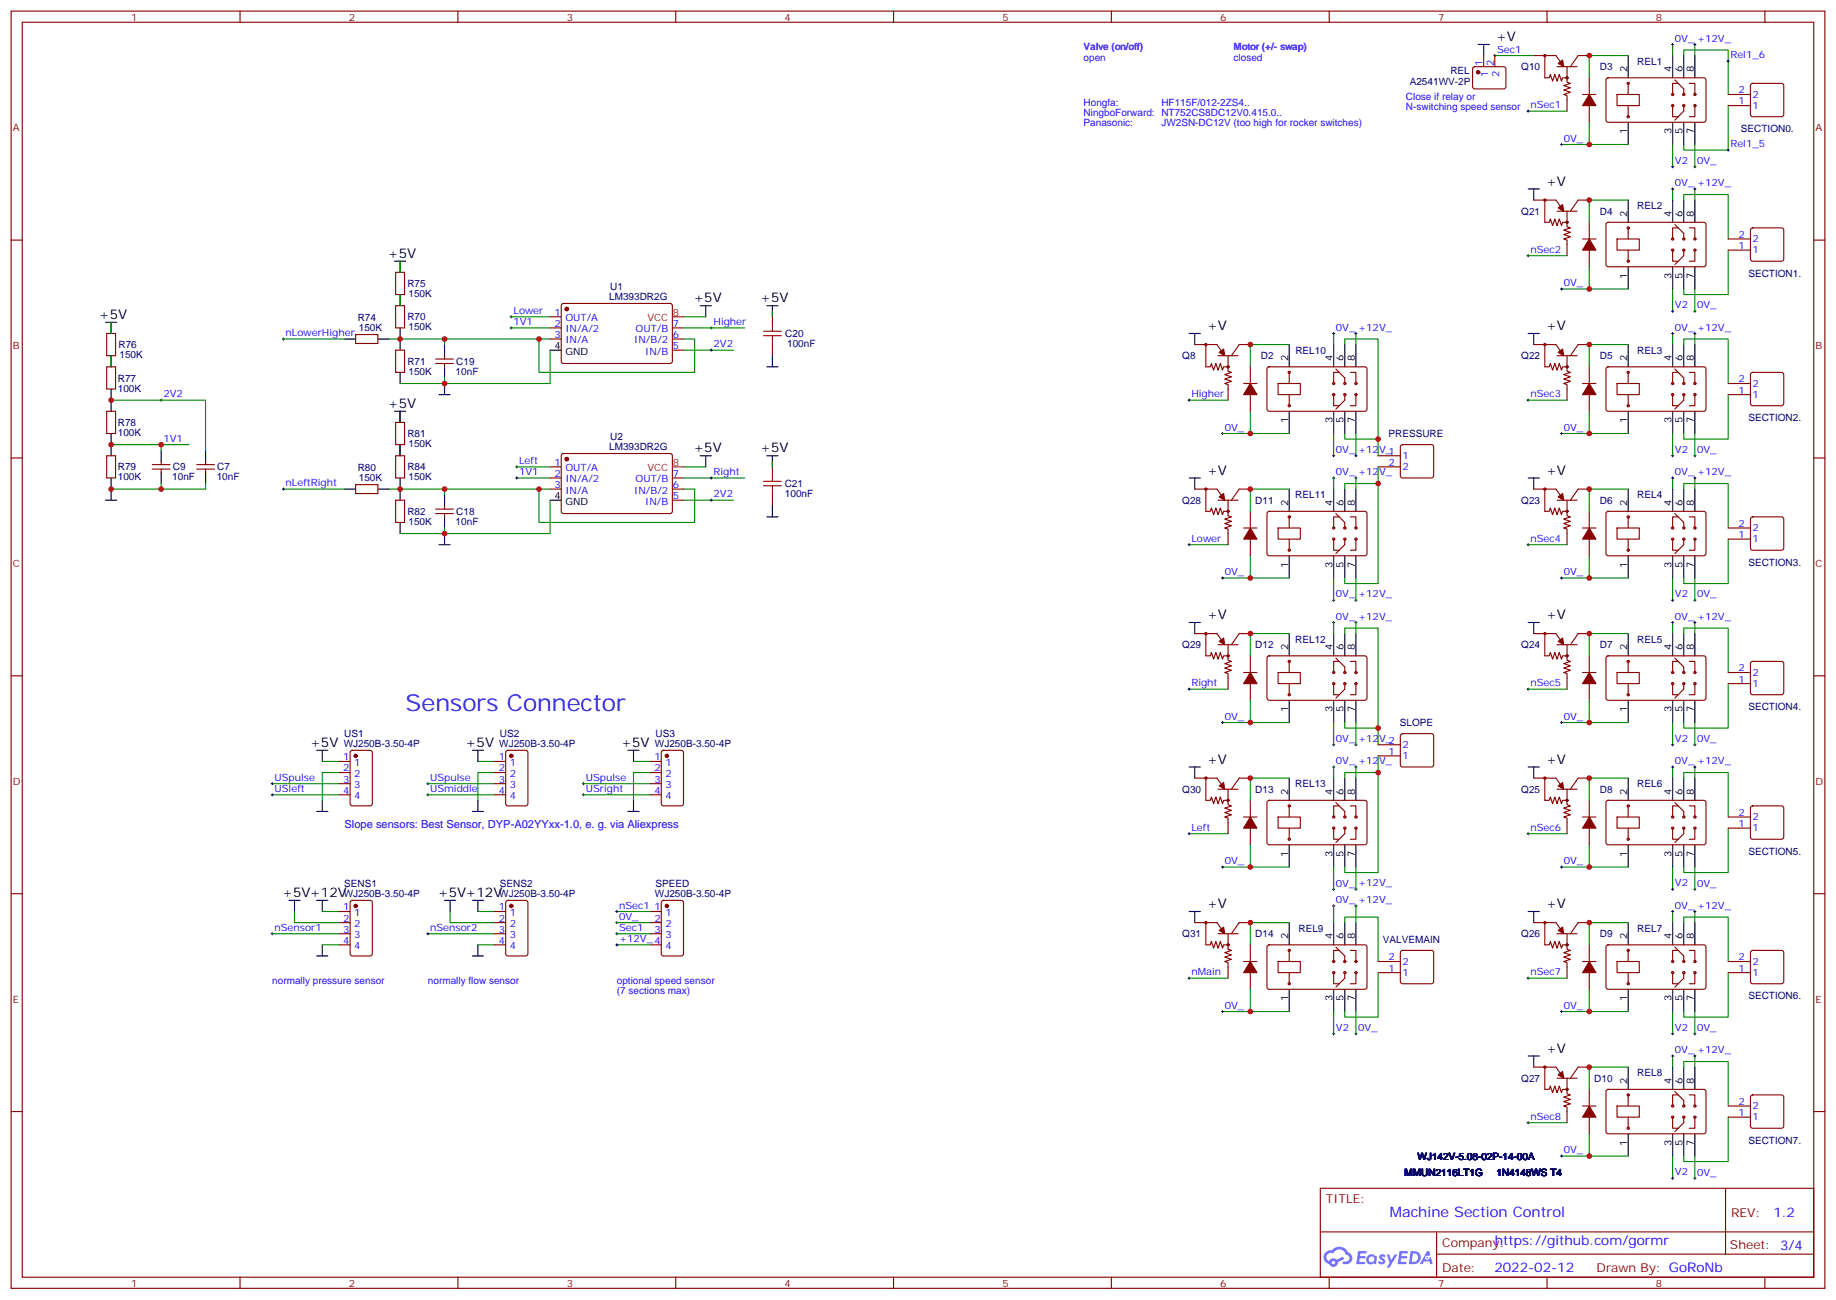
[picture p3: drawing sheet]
<svg xmlns="http://www.w3.org/2000/svg" width="583mm" height="413mm" viewBox="0 0 583 413" stroke-linecap="round" stroke-linejoin="round" font-family="sans-serif">
<defs><g id="words">
<text font-size="7.4" fill="#00f" x="128.8" y="225.8">Sensors Connector</text>
<text font-size="4.6" fill="#00f" x="441.2" y="386.1">Machine Section Control</text>
<g font-size="4.2">
<text x="474.9" y="13.1">+V</text>
<text x="490.7" y="58.9">+V</text>
<text x="123.1" y="81.8">+5V</text>
<text x="220.1" y="96">+5V</text>
<text x="241.3" y="96">+5V</text>
<text x="31.4" y="101.2">+5V</text>
<text x="383.1" y="104.8">+V</text>
<text x="490.7" y="104.8">+V</text>
<text x="123.1" y="129.5">+5V</text>
<text x="220.1" y="143.6">+5V</text>
<text x="241.3" y="143.6">+5V</text>
<text x="383.1" y="150.6">+V</text>
<text x="490.7" y="150.6">+V</text>
<text x="383.1" y="196.5">+V</text>
<text x="490.7" y="196.5">+V</text>
<text x="98.4" y="237">+5V</text>
<text x="147.8" y="237">+5V</text>
<text x="197.2" y="237">+5V</text>
<text x="383.1" y="242.4">+V</text>
<text x="490.7" y="242.4">+V</text>
<text x="89.6" y="284.6">+5V+12V</text>
<text x="139" y="284.6">+5V+12V</text>
<text x="383.1" y="288.2">+V</text>
<text x="490.7" y="288.2">+V</text>
<text x="490.7" y="334.1">+V</text>
</g>
<g font-size="4.2" fill="#00f">
<text x="562.9" y="386.4">1.2</text>
<text x="474.5" y="395.1">https://github.com/gormr</text>
<text x="474.4" y="403.7">2022-02-12</text>
</g>
<g font-size="3.9" fill="#800">
<text x="420.9" y="381.7">TITLE:</text>
<text x="549.5" y="386.4">REV:</text>
<text x="457.8" y="395.9">Company:</text>
<text x="549.1" y="396.5">Sheet: 3/4</text>
<text x="457.8" y="403.6">Date:</text>
<text x="506.8" y="403.7">Drawn By: GoRoNb</text>
</g>
<text font-size="3.5" fill="#00f" x="109.4" y="262.8">Slope sensors: Best Sensor, DYP-A02YYxx-1.0, e. g. via Aliexpress</text>
<g font-size="3.2" fill="#800">
<text x="41.6" y="6.5">1</text>
<text x="110.8" y="6.5">2</text>
<text x="179.9" y="6.5">3</text>
<text x="249.1" y="6.5">4</text>
<text x="318.2" y="6.5">5</text>
<text x="387.3" y="6.5">6</text>
<text x="456.5" y="6.5">7</text>
<text x="525.6" y="6.5">8</text>
<text x="4.1" y="41.6">A</text>
<text x="576.3" y="41.6">A</text>
<text x="4.1" y="110.8">B</text>
<text x="576.3" y="110.8">B</text>
<text x="4.1" y="179.9">C</text>
<text x="576.3" y="179.9">C</text>
<text x="4.1" y="249.1">D</text>
<text x="576.3" y="249.1">D</text>
<text x="4.1" y="318.2">E</text>
<text x="576.3" y="318.2">E</text>
<text x="41.6" y="408.3">1</text>
<text x="110.8" y="408.3">2</text>
<text x="179.9" y="408.3">3</text>
<text x="249.1" y="408.3">4</text>
<text x="318.2" y="408.3">5</text>
<text x="387.3" y="408.3">6</text>
<text x="456.5" y="408.3">7</text>
<text x="525.6" y="408.3">8</text>
</g>
<g font-size="3.2" fill="#30f">
<text x="344" y="15.9">Valve (on/off)</text>
<text x="391.6" y="15.9">Motor (+/- swap)</text>
<text x="344" y="19.4">open</text>
<text x="391.6" y="19.4">closed</text>
<text x="344" y="33.5">Hongfa:</text>
<text x="368.7" y="33.5">HF115F/012-2ZS4..</text>
<text x="446.3" y="31.8">Close if relay or</text>
<text x="446.3" y="34.9">N-switching speed sensor</text>
<text x="344" y="36.7">NingboForward: NT752CS8DC12V0.415.0..</text>
<text x="344" y="39.9">Panasonic:</text>
<text x="368.7" y="39.9">JW2SN-DC12V (too high for rocker switches)</text>
<text x="86.4" y="312.2">normally pressure sensor</text>
<text x="135.8" y="312.2">normally flow sensor</text>
<text x="195.8" y="312.2">optional speed sensor</text>
<text x="195.8" y="315.4">(7 sections max)</text>
</g>
<g font-size="3.2" fill="#00f">
<text x="475.2" y="16.8">Sec1</text>
<text x="531.6" y="13.2">0V_ +12V_</text>
<text x="470.6" y="21" transform="rotate(-90 470.6 21)">1</text>
<text x="474.1" y="21" transform="rotate(-90 474.1 21)">2</text>
<text x="549.3" y="18.5">Rel1_6</text>
<text x="472.4" y="24.5" transform="rotate(-90 472.4 24.5)">1</text>
<text x="475.9" y="24.5" transform="rotate(-90 475.9 24.5)">2</text>
<text x="551.8" y="29.6">2</text>
<text x="485.8" y="34.4">nSec1</text>
<text x="551.8" y="33.2">1</text>
<text x="556.3" y="34.6">1</text>
<text x="556.3" y="31">2</text>
<text x="496.4" y="45">0V_</text>
<text x="549.3" y="46.7">Rel1_5</text>
<text x="531.6" y="52">V2</text>
<text x="538.7" y="52">0V_</text>
<text x="531.6" y="59.1">0V_ +12V_</text>
<text x="551.8" y="75.5">2</text>
<text x="556.3" y="76.9">2</text>
<text x="485.8" y="80.3">nSec2</text>
<text x="551.8" y="79">1</text>
<text x="556.3" y="80.4">1</text>
<text x="496.4" y="90.8">0V_</text>
<text x="163" y="99.7">Lower</text>
<text x="176" y="100.2">1</text>
<text x="179.5" y="102">OUT/A</text>
<text x="531.6" y="97.9">V2</text>
<text x="538.7" y="97.9">0V_</text>
<text x="90.7" y="106.7">nLowerHigher</text>
<text x="163" y="103.2">1V1</text>
<text x="176" y="103.7">2</text>
<text x="176" y="107.2">3</text>
<text x="179.5" y="105.5">IN/A/2</text>
<text x="201.7" y="105.5">OUT/B</text>
<text x="213.6" y="107.2">6</text>
<text x="213.6" y="103.7">7</text>
<text x="226.5" y="103.2">Higher</text>
<text x="424" y="105">0V_ +12V_</text>
<text x="531.6" y="105">0V_ +12V_</text>
<text x="179.5" y="109">IN/A</text>
<text x="201.3" y="109">IN/B/2</text>
<text x="204.8" y="112.5">IN/B</text>
<text x="213.6" y="110.8">5</text>
<text x="226.5" y="110.2">2V2</text>
<text x="551.8" y="124.9">1</text>
<text x="551.8" y="121.4">2</text>
<text x="556.3" y="122.8">2</text>
<text x="51.9" y="126.1">2V2</text>
<text x="378.2" y="126.1">Higher</text>
<text x="485.8" y="126.1">nSec3</text>
<text x="556.3" y="126.3">1</text>
<text x="388.8" y="136.7">0V_</text>
<text x="496.4" y="136.7">0V_</text>
<text x="51.9" y="140.2">1V1</text>
<text x="424" y="143.8">0V_</text>
<text x="431.1" y="143.8">+12V_1</text>
<text x="531.6" y="143.7">V2</text>
<text x="538.7" y="143.8">0V_</text>
<text x="164.7" y="147.3">Left</text>
<text x="176" y="147.8">1</text>
<text x="179.5" y="149.6">OUT/A</text>
<text x="440.7" y="147.8">2</text>
<text x="445.2" y="145.7">1</text>
<text x="445.2" y="149.2">2</text>
<text x="90.7" y="154.3">nLeftRight</text>
<text x="164.7" y="150.8">1V1</text>
<text x="176" y="151.3">2</text>
<text x="176" y="154.9">3</text>
<text x="179.5" y="153.1">IN/A/2</text>
<text x="201.7" y="153.1">OUT/B</text>
<text x="213.6" y="154.9">6</text>
<text x="213.6" y="151.3">7</text>
<text x="226.5" y="150.8">Right</text>
<text x="424" y="150.8">0V_ +12V_</text>
<text x="531.6" y="150.8">0V_ +12V_</text>
<text x="179.5" y="156.6">IN/A</text>
<text x="201.3" y="156.6">IN/B/2</text>
<text x="204.8" y="160.2">IN/B</text>
<text x="213.6" y="158.4">5</text>
<text x="226.5" y="157.9">2V2</text>
<text x="551.8" y="167.2">2</text>
<text x="378.2" y="172">Lower</text>
<text x="485.8" y="172">nSec4</text>
<text x="551.8" y="170.7">1</text>
<text x="556.3" y="172.2">1</text>
<text x="556.3" y="168.6">2</text>
<text x="388.8" y="182.6">0V_</text>
<text x="496.4" y="182.6">0V_</text>
<text x="424" y="189.6">0V_</text>
<text x="431.1" y="189.6">+12V_</text>
<text x="531.6" y="189.6">V2</text>
<text x="538.7" y="189.6">0V_</text>
<text x="424" y="196.7">0V_ +12V_</text>
<text x="531.6" y="196.7">0V_ +12V_</text>
<text x="551.8" y="213.1">2</text>
<text x="556.3" y="214.5">2</text>
<text x="378.2" y="217.8">Right</text>
<text x="485.8" y="217.8">nSec5</text>
<text x="551.8" y="216.6">1</text>
<text x="556.3" y="218">1</text>
<text x="388.8" y="228.4">0V_</text>
<text x="496.4" y="228.4">0V_</text>
<text x="424" y="235.5">0V_</text>
<text x="431.1" y="235.5">+12V_2</text>
<text x="440.7" y="239.5">1</text>
<text x="445.2" y="237.4">2</text>
<text x="531.6" y="235.5">V2</text>
<text x="538.7" y="235.5">0V_</text>
<text x="108.9" y="241.3">1</text>
<text x="108.9" y="244.8">2</text>
<text x="112.4" y="243.1">1</text>
<text x="158.3" y="241.3">1</text>
<text x="158.3" y="244.8">2</text>
<text x="161.8" y="243.1">1</text>
<text x="207.7" y="241.3">1</text>
<text x="207.7" y="244.8">2</text>
<text x="211.2" y="243.1">1</text>
<text x="424" y="242.5">0V_ +12V_</text>
<text x="445.2" y="240.9">1</text>
<text x="531.6" y="242.5">0V_ +12V_</text>
<text x="87.1" y="247.8">USpulse</text>
<text x="87.1" y="251.4">USleft</text>
<text x="108.9" y="248.4">3</text>
<text x="108.9" y="251.9">4</text>
<text x="112.4" y="246.6">2</text>
<text x="112.4" y="250.1">3</text>
<text x="136.5" y="251.4">USmiddle</text>
<text x="136.5" y="247.8">USpulse</text>
<text x="158.3" y="248.4">3</text>
<text x="158.3" y="251.9">4</text>
<text x="161.8" y="246.6">2</text>
<text x="161.8" y="250.1">3</text>
<text x="185.9" y="251.4">USright</text>
<text x="185.9" y="247.8">USpulse</text>
<text x="207.7" y="248.4">3</text>
<text x="207.7" y="251.9">4</text>
<text x="211.2" y="246.6">2</text>
<text x="211.2" y="250.1">3</text>
<text x="112.4" y="253.6">4</text>
<text x="161.8" y="253.6">4</text>
<text x="211.2" y="253.6">4</text>
<text x="378.2" y="263.7">Left</text>
<text x="485.8" y="263.7">nSec6</text>
<text x="551.8" y="262.5">1</text>
<text x="551.8" y="258.9">2</text>
<text x="556.3" y="263.9">1</text>
<text x="556.3" y="260.3">2</text>
<text x="388.8" y="274.3">0V_</text>
<text x="496.4" y="274.3">0V_</text>
<text x="424" y="281.3">0V_</text>
<text x="431.1" y="281.3">+12V_</text>
<text x="531.6" y="281.3">V2</text>
<text x="538.7" y="281.3">0V_</text>
<text x="424" y="286.6">0V_ +12V_</text>
<text x="108.9" y="288.9">1</text>
<text x="108.9" y="292.5">2</text>
<text x="112.4" y="290.7">1</text>
<text x="158.3" y="288.9">1</text>
<text x="158.3" y="292.5">2</text>
<text x="161.8" y="290.7">1</text>
<text x="196.5" y="288.4">nSec1</text>
<text x="196.5" y="291.9">0V_</text>
<text x="207.7" y="288.9">1</text>
<text x="207.7" y="292.5">2</text>
<text x="211.2" y="290.7">1</text>
<text x="531.6" y="288.4">0V_ +12V_</text>
<text x="87.1" y="295.5">nSensor1</text>
<text x="108.9" y="296">3</text>
<text x="108.9" y="299.5">4</text>
<text x="112.4" y="294.2">2</text>
<text x="112.4" y="297.7">3</text>
<text x="136.5" y="295.5">nSensor2</text>
<text x="158.3" y="296">3</text>
<text x="158.3" y="299.5">4</text>
<text x="161.8" y="294.2">2</text>
<text x="161.8" y="297.7">3</text>
<text x="196.5" y="295.5">Sec1</text>
<text x="196.5" y="299">+12V_4</text>
<text x="207.7" y="296">3</text>
<text x="211.2" y="294.2">2</text>
<text x="211.2" y="297.7">3</text>
<text x="112.4" y="301.3">4</text>
<text x="161.8" y="301.3">4</text>
<text x="211.2" y="301.3">4</text>
<text x="440.7" y="304.8">2</text>
<text x="551.8" y="304.8">2</text>
<text x="378.2" y="309.6">nMain</text>
<text x="440.7" y="308.3">1</text>
<text x="445.2" y="309.7">1</text>
<text x="445.2" y="306.2">2</text>
<text x="485.8" y="309.6">nSec7</text>
<text x="551.8" y="308.3">1</text>
<text x="556.3" y="309.7">1</text>
<text x="556.3" y="306.2">2</text>
<text x="388.8" y="320.2">0V_</text>
<text x="496.4" y="320.2">0V_</text>
<text x="424" y="327.2">V2</text>
<text x="431.1" y="327.2">0V_</text>
<text x="531.6" y="327.2">V2</text>
<text x="538.7" y="327.2">0V_</text>
<text x="531.6" y="334.3">0V_ +12V_</text>
<text x="551.8" y="350.7">2</text>
<text x="556.3" y="352.1">2</text>
<text x="485.8" y="355.4">nSec8</text>
<text x="551.8" y="354.2">1</text>
<text x="556.3" y="355.6">1</text>
<text x="496.4" y="366">0V_</text>
<text x="531.6" y="373.1">V2</text>
<text x="538.7" y="373.1">0V_</text>
</g>
<g font-size="3.2" fill="#000080">
<text x="460.4" y="23.6">REL</text>
<text x="482.9" y="22.3">Q10</text>
<text x="507.8" y="22.3">D3</text>
<text x="519.7" y="20.5">REL1</text>
<text x="447.5" y="27">A2541WV-2P</text>
<text x="552.6" y="41.7">SECTION0.</text>
<text x="482.9" y="68.2">Q21</text>
<text x="507.8" y="68.2">D4</text>
<text x="519.7" y="66.4">REL2</text>
<text x="555" y="87.8">SECTION1.</text>
<text x="129.3" y="91.1">R75</text>
<text x="129.7" y="94.3">150K</text>
<text x="193.4" y="95.2">LM393DR2G</text>
<text x="193.7" y="92.1">U1</text>
<text x="113.6" y="101.9">R74</text>
<text x="129.3" y="101.7">R70</text>
<text x="113.9" y="105.1">150K</text>
<text x="129.7" y="104.9">150K</text>
<text x="249.3" y="106.9">C20</text>
<text x="37.6" y="110.5">R76</text>
<text x="37.9" y="113.7">150K</text>
<text x="249.9" y="110.1">100nF</text>
<text x="411.2" y="112.3">REL10</text>
<text x="519.7" y="112.3">REL3</text>
<text x="129.3" y="115.8">R71</text>
<text x="129.7" y="119">150K</text>
<text x="144.6" y="119">10nF</text>
<text x="144.8" y="115.8">C19</text>
<text x="375.3" y="114.1">Q8</text>
<text x="400.2" y="114.1">D2</text>
<text x="482.9" y="114.1">Q22</text>
<text x="507.8" y="114.1">D5</text>
<text x="37.4" y="124.3">100K</text>
<text x="37.4" y="121.1">R77</text>
<text x="37.4" y="135.2">R78</text>
<text x="555" y="133.6">SECTION2.</text>
<text x="37.4" y="138.4">100K</text>
<text x="129.3" y="138.7">R81</text>
<text x="129.7" y="141.9">150K</text>
<text x="193.4" y="142.9">LM393DR2G</text>
<text x="193.7" y="139.7">U2</text>
<text x="440.7" y="138.8">PRESSURE</text>
<text x="37.4" y="149.3">R79</text>
<text x="54.9" y="149.3">C9</text>
<text x="69" y="149.3">C7</text>
<text x="113.6" y="149.6">R80</text>
<text x="129.3" y="149.3">R84</text>
<text x="37.4" y="152.5">100K</text>
<text x="54.7" y="152.5">10nF</text>
<text x="68.8" y="152.5">10nF</text>
<text x="113.9" y="152.8">150K</text>
<text x="129.7" y="152.5">150K</text>
<text x="249.1" y="154.6">C21</text>
<text x="249.1" y="157.8">100nF</text>
<text x="375.3" y="159.9">Q28</text>
<text x="398.4" y="159.9">D11</text>
<text x="411.2" y="158.1">REL11</text>
<text x="482.9" y="159.9">Q23</text>
<text x="507.8" y="159.9">D6</text>
<text x="519.7" y="158.1">REL4</text>
<text x="129.3" y="163.4">R82</text>
<text x="129.7" y="166.6">150K</text>
<text x="144.6" y="166.6">10nF</text>
<text x="144.8" y="163.4">C18</text>
<text x="555" y="179.5">SECTION3.</text>
<text x="411.2" y="204">REL12</text>
<text x="519.7" y="204">REL5</text>
<text x="375.3" y="205.8">Q29</text>
<text x="398.4" y="205.8">D12</text>
<text x="482.9" y="205.8">Q24</text>
<text x="507.8" y="205.8">D7</text>
<text x="555" y="225.4">SECTION4.</text>
<text x="109.3" y="233.9">US1</text>
<text x="158.7" y="233.9">US2</text>
<text x="208.1" y="233.9">US3</text>
<text x="444.3" y="230.4">SLOPE</text>
<text x="109.1" y="237.1">WJ250B-3.50-4P</text>
<text x="158.5" y="237.1">WJ250B-3.50-4P</text>
<text x="207.9" y="237.1">WJ250B-3.50-4P</text>
<text x="375.3" y="251.6">Q30</text>
<text x="398.4" y="251.6">D13</text>
<text x="411.2" y="249.8">REL13</text>
<text x="482.9" y="251.6">Q25</text>
<text x="507.8" y="251.6">D8</text>
<text x="519.7" y="249.9">REL6</text>
<text x="555" y="271.2">SECTION5.</text>
<text x="109.3" y="281.5">SENS1</text>
<text x="158.7" y="281.5">SENS2</text>
<text x="208.1" y="281.5">SPEED</text>
<text x="109.1" y="284.7">WJ250B-3.50-4P</text>
<text x="158.5" y="284.7">WJ250B-3.50-4P</text>
<text x="207.9" y="284.7">WJ250B-3.50-4P</text>
<text x="375.3" y="297.5">Q31</text>
<text x="398.4" y="297.5">D14</text>
<text x="412.2" y="295.7">REL9</text>
<text x="438.9" y="299.2">VALVEMAIN</text>
<text x="482.9" y="297.5">Q26</text>
<text x="507.8" y="297.5">D9</text>
<text x="519.7" y="295.7">REL7</text>
<text x="555" y="317.1">SECTION6.</text>
<text x="519.7" y="341.6">REL8</text>
<text x="482.9" y="343.4">Q27</text>
<text x="506" y="343.4">D10</text>
<text x="555" y="362.9">SECTION7.</text>
<text x="449.9" y="368.1">WJ142V-5.08-02P-14-00A</text>
<text x="445.8" y="373.3">MMUN2116LT1G</text>
<text x="475" y="373.3">1N4148WS T4</text>
</g>
<g font-size="3.2">
<text x="516.5" y="22.9" transform="rotate(-90 516.5 22.9)">2</text>
<text x="530.6" y="22.9" transform="rotate(-90 530.6 22.9)">4</text>
<text x="534.1" y="22.9" transform="rotate(-90 534.1 22.9)">6</text>
<text x="537.6" y="22.9" transform="rotate(-90 537.6 22.9)">8</text>
<text x="516.5" y="42.6" transform="rotate(-90 516.5 42.6)">1</text>
<text x="530.6" y="42.6" transform="rotate(-90 530.6 42.6)">3</text>
<text x="534.1" y="42.6" transform="rotate(-90 534.1 42.6)">5</text>
<text x="537.6" y="42.6" transform="rotate(-90 537.6 42.6)">7</text>
<text x="516.5" y="68.8" transform="rotate(-90 516.5 68.8)">2</text>
<text x="530.6" y="68.8" transform="rotate(-90 530.6 68.8)">4</text>
<text x="534.1" y="68.8" transform="rotate(-90 534.1 68.8)">6</text>
<text x="537.6" y="68.8" transform="rotate(-90 537.6 68.8)">8</text>
<text x="516.5" y="88.4" transform="rotate(-90 516.5 88.4)">1</text>
<text x="530.6" y="88.4" transform="rotate(-90 530.6 88.4)">3</text>
<text x="534.1" y="88.4" transform="rotate(-90 534.1 88.4)">5</text>
<text x="537.6" y="88.4" transform="rotate(-90 537.6 88.4)">7</text>
<text x="176" y="110.8">4</text>
<text x="179.5" y="112.5">GND</text>
<text x="408.9" y="114.7" transform="rotate(-90 408.9 114.7)">2</text>
<text x="423" y="114.7" transform="rotate(-90 423 114.7)">4</text>
<text x="426.5" y="114.7" transform="rotate(-90 426.5 114.7)">6</text>
<text x="430" y="114.7" transform="rotate(-90 430 114.7)">8</text>
<text x="516.5" y="114.7" transform="rotate(-90 516.5 114.7)">2</text>
<text x="530.6" y="114.7" transform="rotate(-90 530.6 114.7)">4</text>
<text x="534.1" y="114.7" transform="rotate(-90 534.1 114.7)">6</text>
<text x="537.6" y="114.7" transform="rotate(-90 537.6 114.7)">8</text>
<text x="408.9" y="134.3" transform="rotate(-90 408.9 134.3)">1</text>
<text x="423" y="134.3" transform="rotate(-90 423 134.3)">3</text>
<text x="426.5" y="134.3" transform="rotate(-90 426.5 134.3)">5</text>
<text x="430" y="134.3" transform="rotate(-90 430 134.3)">7</text>
<text x="516.5" y="134.3" transform="rotate(-90 516.5 134.3)">1</text>
<text x="530.6" y="134.3" transform="rotate(-90 530.6 134.3)">3</text>
<text x="534.1" y="134.3" transform="rotate(-90 534.1 134.3)">5</text>
<text x="537.6" y="134.3" transform="rotate(-90 537.6 134.3)">7</text>
<text x="176" y="158.4">4</text>
<text x="179.5" y="160.2">GND</text>
<text x="408.9" y="160.5" transform="rotate(-90 408.9 160.5)">2</text>
<text x="423" y="160.5" transform="rotate(-90 423 160.5)">4</text>
<text x="426.5" y="160.5" transform="rotate(-90 426.5 160.5)">6</text>
<text x="430" y="160.5" transform="rotate(-90 430 160.5)">8</text>
<text x="516.5" y="160.5" transform="rotate(-90 516.5 160.5)">2</text>
<text x="530.6" y="160.5" transform="rotate(-90 530.6 160.5)">4</text>
<text x="534.1" y="160.5" transform="rotate(-90 534.1 160.5)">6</text>
<text x="537.6" y="160.5" transform="rotate(-90 537.6 160.5)">8</text>
<text x="408.9" y="180.2" transform="rotate(-90 408.9 180.2)">1</text>
<text x="423" y="180.2" transform="rotate(-90 423 180.2)">3</text>
<text x="426.5" y="180.2" transform="rotate(-90 426.5 180.2)">5</text>
<text x="430" y="180.2" transform="rotate(-90 430 180.2)">7</text>
<text x="516.5" y="180.2" transform="rotate(-90 516.5 180.2)">1</text>
<text x="530.6" y="180.2" transform="rotate(-90 530.6 180.2)">3</text>
<text x="534.1" y="180.2" transform="rotate(-90 534.1 180.2)">5</text>
<text x="537.6" y="180.2" transform="rotate(-90 537.6 180.2)">7</text>
<text x="408.9" y="206.4" transform="rotate(-90 408.9 206.4)">2</text>
<text x="423" y="206.4" transform="rotate(-90 423 206.4)">4</text>
<text x="426.5" y="206.4" transform="rotate(-90 426.5 206.4)">6</text>
<text x="430" y="206.4" transform="rotate(-90 430 206.4)">8</text>
<text x="516.5" y="206.4" transform="rotate(-90 516.5 206.4)">2</text>
<text x="530.6" y="206.4" transform="rotate(-90 530.6 206.4)">4</text>
<text x="534.1" y="206.4" transform="rotate(-90 534.1 206.4)">6</text>
<text x="537.6" y="206.4" transform="rotate(-90 537.6 206.4)">8</text>
<text x="408.9" y="226" transform="rotate(-90 408.9 226)">1</text>
<text x="423" y="226" transform="rotate(-90 423 226)">3</text>
<text x="426.5" y="226" transform="rotate(-90 426.5 226)">5</text>
<text x="430" y="226" transform="rotate(-90 430 226)">7</text>
<text x="516.5" y="226" transform="rotate(-90 516.5 226)">1</text>
<text x="530.6" y="226" transform="rotate(-90 530.6 226)">3</text>
<text x="534.1" y="226" transform="rotate(-90 534.1 226)">5</text>
<text x="537.6" y="226" transform="rotate(-90 537.6 226)">7</text>
<text x="408.9" y="252.2" transform="rotate(-90 408.9 252.2)">2</text>
<text x="423" y="252.2" transform="rotate(-90 423 252.2)">4</text>
<text x="426.5" y="252.2" transform="rotate(-90 426.5 252.2)">6</text>
<text x="430" y="252.2" transform="rotate(-90 430 252.2)">8</text>
<text x="516.5" y="252.2" transform="rotate(-90 516.5 252.2)">2</text>
<text x="530.6" y="252.2" transform="rotate(-90 530.6 252.2)">4</text>
<text x="534.1" y="252.2" transform="rotate(-90 534.1 252.2)">6</text>
<text x="537.6" y="252.2" transform="rotate(-90 537.6 252.2)">8</text>
<text x="408.9" y="271.9" transform="rotate(-90 408.9 271.9)">1</text>
<text x="423" y="271.9" transform="rotate(-90 423 271.9)">3</text>
<text x="426.5" y="271.9" transform="rotate(-90 426.5 271.9)">5</text>
<text x="430" y="271.9" transform="rotate(-90 430 271.9)">7</text>
<text x="516.5" y="271.9" transform="rotate(-90 516.5 271.9)">1</text>
<text x="530.6" y="271.9" transform="rotate(-90 530.6 271.9)">3</text>
<text x="534.1" y="271.9" transform="rotate(-90 534.1 271.9)">5</text>
<text x="537.6" y="271.9" transform="rotate(-90 537.6 271.9)">7</text>
<text x="408.9" y="298.1" transform="rotate(-90 408.9 298.1)">2</text>
<text x="423" y="298.1" transform="rotate(-90 423 298.1)">4</text>
<text x="426.5" y="298.1" transform="rotate(-90 426.5 298.1)">6</text>
<text x="430" y="298.1" transform="rotate(-90 430 298.1)">8</text>
<text x="516.5" y="298.1" transform="rotate(-90 516.5 298.1)">2</text>
<text x="530.6" y="298.1" transform="rotate(-90 530.6 298.1)">4</text>
<text x="534.1" y="298.1" transform="rotate(-90 534.1 298.1)">6</text>
<text x="537.6" y="298.1" transform="rotate(-90 537.6 298.1)">8</text>
<text x="408.9" y="317.8" transform="rotate(-90 408.9 317.8)">1</text>
<text x="423" y="317.8" transform="rotate(-90 423 317.8)">3</text>
<text x="426.5" y="317.8" transform="rotate(-90 426.5 317.8)">5</text>
<text x="430" y="317.8" transform="rotate(-90 430 317.8)">7</text>
<text x="516.5" y="317.8" transform="rotate(-90 516.5 317.8)">1</text>
<text x="530.6" y="317.8" transform="rotate(-90 530.6 317.8)">3</text>
<text x="534.1" y="317.8" transform="rotate(-90 534.1 317.8)">5</text>
<text x="537.6" y="317.8" transform="rotate(-90 537.6 317.8)">7</text>
<text x="516.5" y="344" transform="rotate(-90 516.5 344)">2</text>
<text x="530.6" y="344" transform="rotate(-90 530.6 344)">4</text>
<text x="534.1" y="344" transform="rotate(-90 534.1 344)">6</text>
<text x="537.6" y="344" transform="rotate(-90 537.6 344)">8</text>
<text x="516.5" y="363.6" transform="rotate(-90 516.5 363.6)">1</text>
<text x="530.6" y="363.6" transform="rotate(-90 530.6 363.6)">3</text>
<text x="534.1" y="363.6" transform="rotate(-90 534.1 363.6)">5</text>
<text x="537.6" y="363.6" transform="rotate(-90 537.6 363.6)">7</text>
</g>
<g font-size="3.2" fill="#f00">
<text x="205.5" y="102">VCC</text>
<text x="213.6" y="100.2">8</text>
<text x="205.5" y="149.6">VCC</text>
<text x="213.6" y="147.8">8</text>
</g>
</g></defs>
<g fill="none" stroke="#870000" stroke-width=".35">
<path d="M3.5 3.5h575.8v405.4h-575.8zM7.1 7.1h568.6v398.2h-568.6zM76.2 3.5v3.6M145.3 3.5v3.6M214.5 3.5v3.6M283.6 3.5v3.6M352.8 3.5v3.6M421.9 3.5v3.6M491.1 3.5v3.6M560.2 3.5v3.6M3.5 76.2h3.6M575.7 76.2h3.6"/>
<path d="M3.5 145.3h3.6M575.7 145.3h3.6M3.5 214.5h3.6M575.7 214.5h3.6M3.5 283.6h3.6M575.7 283.6h3.6M3.5 352.8h3.6M575.7 352.8h3.6M419.1 377.1h156.6v28.2h-156.6zM547.7 377.1v20.9M419.1 391h156.5M456 398h119.6"/>
<path d="M456 391v14.1M76.2 405.3v3.6M145.3 405.3v3.6M214.5 405.3v3.6M283.6 405.3v3.6M352.8 405.3v3.6M421.9 405.3v3.6M491.1 405.3v3.6M560.2 405.3v3.6"/>
</g>
<g fill="#5487ff">
<path d="M438.1 398.3a1.22 1.22 0 0 1 1.7 .3l-.4 .5a.47 .47 0 0 0-.3-.4 .47 .47 0 0 0-.5 .2l.1 .3a1.14 1.14 0 0 1 .8 1.7 1.14 1.14 0 0 1-1.9 0l-.2-.2 .5-.5 .7 .4a.29 .29 0 0 0 .3-.3 .29 .29 0 0 0-.2-.3 1.04 1.04 0 0 1-.6-1.7z"/>
<path d="M431.1 397h2.3l.4 .2-.2 .5-1.8 .1-.1 .8h1.5l.3 .4-.3 .4h-1.6l-.2 1.1h1.7l.2 .3-.2 .3-2.6 .1z"/>
<path d="M444.2 397.1l2.7 .1-.1 .5-1.8 .1-.2 .8h1.6l.3 .4-.4 .4h-1.6l-.1 1.1h1.7l.2 .3-.2 .3-2.7 .1z"/>
<path d="M453 397.1h.7l.3 1.2-.6 .3a.69 .69 0 0 0-1 .3 .69 .69 0 0 0 .4 1 .69 .69 0 0 0 .9-.7l.5-.2 .6 2.2h-.8l-.3-.9h-1.7l-.5 .9h-.8z"/>
<path d="M440.2 398.1h.8l.6 1.9 1.1-1.9h.9l-2.6 4.2h-.8l.9-1.5z"/>
<path d="M447.8 397.1l-.6 4.1h1.3a2.11 2.11 0 0 0 2.5-2.1 2.11 2.11 0 0 0-2.5-2zM448.5 397.8a1.43 1.43 0 0 1 1.6 1.6 1.43 1.43 0 0 1-2 1.1z"/>
<path d="M434.1 398.7a1.54 1.54 0 0 0-.1 2.1 1.54 1.54 0 0 0 2.1 .2l.7 .2 .3-2.3-.6-.3a1.49 1.49 0 0 0-2.4 .1zM434.3 399.7a.95 .95 0 0 1 1.9 0 .95 .95 0 0 1-1.9 0z"/>
<path d="M420.8 397.4a2.18 2.18 0 0 0 1.1 3.7 1.44 1.44 0 0 0 1.6 1 1.44 1.44 0 0 0 1.2-1.5l2-1-.5-.8-1.9 1a1.47 1.47 0 0 0-2.4 .4 1.39 1.39 0 0 1-.7-1.9 1.39 1.39 0 0 1 2-.5 2.12 2.12 0 0 1 2.2-1.3 2.12 2.12 0 0 1 1.9 1.7 1.14 1.14 0 0 1 1 1.4 1.14 1.14 0 0 1-1.6 .8 .43 .43 0 0 0-.5 .3 .43 .43 0 0 0 .4 .5 1.98 1.98 0 0 0 2.5-1.2 1.98 1.98 0 0 0-1.2-2.5 3.1 3.1 0 0 0-5.3-.7l-.9 .1zM422.7 400.7a.55 .55 0 0 1 1.1 0 .55 .55 0 0 1-1.1 0z"/>
<circle cx="453" cy="399.2" r=".26"/>
</g>
<g fill="none" stroke="#000" stroke-width=".32">
<path d="M474.1 17.6h.7M474.5 17.3v.7M530.6 14.1h.7M530.9 13.8v.7M537.6 14.1h.7M538 13.8v.7M548.2 19.4h.7M548.6 19.1v.7M484.7 35.3h.7M485.1 34.9v.7M495.3 45.9h.7M495.7 45.5v.7"/>
<path d="M530.6 52.9h.7M530.6 60h.7M530.9 52.6v.7M530.9 59.6v.7M537.6 52.9h.7M537.6 60h.7M538 52.6v.7M538 59.6v.7M548.2 47.6h.7M548.6 47.3v.7M484.7 81.1h.7M485.1 80.8v.7"/>
<path d="M495.3 91.7h.7M495.7 91.4v.7M530.6 98.8h.7M530.9 98.4v.7M537.6 98.8h.7M538 98.4v.7M89.6 107.6h.7M90 107.2v.7M161.9 104.1h.7M161.9 100.5h.7M162.3 100.2v.7M162.3 103.7v.7"/>
<path d="M225.4 104.1h.7M225.4 111.1h.7M225.8 103.7v.7M225.8 110.8v.7M423 105.8h.7M423.3 105.5v.7M430 105.8h.7M430.4 105.5v.7M530.6 105.8h.7M530.9 105.5v.7M537.6 105.8h.7M538 105.5v.7"/>
<path d="M50.8 127h.7M51.2 126.6v.8M377.1 127h.7M377.5 126.6v.8M387.7 137.6h.7M388.1 137.2v.7M484.7 127h.7M485.1 126.6v.8M495.3 137.6h.7M495.7 137.2v.7M50.8 141.1h.7M51.2 140.8v.7"/>
<path d="M89.6 155.2h.7M90 154.9v.7M163.7 151.7h.7M163.7 148.2h.7M164 147.8v.7M164 151.3v.7M225.4 151.7h.7M225.4 158.7h.7M225.8 151.3v.7M225.8 158.4v.7M423 144.6h.7M423 151.7h.7"/>
<path d="M423.3 144.3v.7M423.3 151.3v.7M430 144.6h.7M430 151.7h.7M430.4 144.3v.7M430.4 151.3v.7M530.6 144.6h.7M530.6 151.7h.7M530.9 144.3v.7M530.9 151.3v.7M537.6 144.6h.7M537.6 151.7h.7"/>
<path d="M538 144.3v.7M538 151.3v.7M377.1 172.9h.7M377.5 172.5v.7M484.7 172.9h.7M485.1 172.5v.7M387.7 183.4h.7M388.1 183.1v.7M423 190.5h.7M423 197.6h.7M423.3 190.1v.8M423.3 197.2v.7"/>
<path d="M430 190.5h.7M430 197.6h.7M430.4 190.1v.8M430.4 197.2v.7M495.3 183.4h.7M495.7 183.1v.7M530.6 190.5h.7M530.6 197.6h.7M530.9 190.1v.8M530.9 197.2v.7M537.6 190.5h.7M537.6 197.6h.7"/>
<path d="M538 190.1v.8M538 197.2v.7M377.1 218.7h.7M377.5 218.4v.7M484.7 218.7h.7M485.1 218.4v.7M387.7 229.3h.7M388.1 229v.7M423 236.4h.7M423.3 236v.7M430 236.4h.7M430.4 236v.7"/>
<path d="M495.3 229.3h.7M495.7 229v.7M530.6 236.4h.7M530.9 236v.7M537.6 236.4h.7M538 236v.7M86.1 252.2h.7M86.1 248.7h.7M86.4 248.4v.7M86.4 251.9v.7M135.5 252.2h.7M135.5 248.7h.7"/>
<path d="M135.8 248.4v.7M135.8 251.9v.7M184.9 252.2h.7M184.9 248.7h.7M185.2 248.4v.7M185.2 251.9v.7M423 243.4h.7M423.3 243.1v.7M430 243.4h.7M430.4 243.1v.7M530.6 243.4h.7M530.9 243.1v.7"/>
<path d="M537.6 243.4h.7M538 243.1v.7M377.1 264.6h.7M377.5 264.2v.7M387.7 275.2h.7M388.1 274.8v.7M484.7 264.6h.7M485.1 264.2v.7M495.3 275.2h.7M495.7 274.8v.7M86.1 296.3h.7M86.4 296v.7"/>
<path d="M135.5 296.3h.7M135.8 296v.7M195.4 296.3h.7M195.4 289.3h.7M195.4 299.9h.7M195.4 292.8h.7M195.8 288.9v.7M195.8 292.5v.7M195.8 296v.7M195.8 299.5v.7M423 282.2h.7M423 287.5h.7"/>
<path d="M423.3 281.9v.7M423.3 287.2v.7M430 282.2h.7M430 287.5h.7M430.4 281.9v.7M430.4 287.2v.7M530.6 282.2h.7M530.6 289.3h.7M530.9 281.9v.7M530.9 288.9v.7M537.6 282.2h.7M537.6 289.3h.7"/>
<path d="M538 281.9v.7M538 288.9v.7M377.1 310.4h.7M377.5 310.1v.7M484.7 310.4h.7M485.1 310.1v.7M387.7 321h.7M388.1 320.7v.7M423 328.1h.7M423.3 327.7v.7M430 328.1h.7M430.4 327.7v.7"/>
<path d="M495.3 321h.7M495.7 320.7v.7M530.6 328.1h.7M530.6 335.1h.7M530.9 327.7v.7M530.9 334.8v.7M537.6 328.1h.7M537.6 335.1h.7M538 327.7v.7M538 334.8v.7M484.7 356.3h.7M485.1 356v.7"/>
<path d="M495.3 366.9h.7M495.7 366.5v.7M530.6 373.9h.7M530.9 373.6v.7M537.6 373.9h.7M538 373.6v.7"/>
</g>
<g fill="none" stroke="#008700" stroke-width=".35">
<path d="M474.5 17.6h12.3M516.8 17.6h-12.3v7.1M530.9 14.1v3.5M534.5 17.6v-1.7h14.1v14.1M538 14.1v3.5M485.1 35.3h12.3M504.5 38.8v7.1h12.3M548.6 33.5v14.1h-14.1v-1.7M495.7 45.9h8.8M530.9 45.9v7M530.9 60v3.5M538 45.9v7"/>
<path d="M538 60v3.5M516.8 63.5h-12.3v7.1M534.5 63.5v-1.8h14.1v14.1M548.6 79.4v14.1h-14.1v-1.8M127 82.9v3.5M127 93.5v3.5M245.2 98.8v1.7M485.1 81.1h12.3M495.7 91.7h8.8M504.5 84.7v7h12.3M530.9 91.7v7.1M538 91.7v7.1"/>
<path d="M35.3 102.3v3.5M35.3 112.9v3.5M90 107.6h19.4M123.5 107.6h51.1M141.1 107.6v1.8M141.1 119.9v1.8M162.3 100.5h12.3M162.3 104.1h12.3M171.1 107.6v10.6h49.4v-10.6h-3.5M174.6 111.1v10.6h-47.6M217 100.5h7M217 104.1h19.4"/>
<path d="M217 111.1h15.8M409.2 109.4h-12.3v7M423.3 105.8v3.6M426.9 109.4v-1.8h10.5v31.7M430.4 105.8v3.6M516.8 109.4h-12.3v7M530.9 105.8v3.6M534.5 109.4v-1.8h14.1v14.1M538 105.8v3.6M35.3 127h30v15.9M127 130.5v3.6M377.5 127h12.3"/>
<path d="M388.1 137.6h8.8M396.9 130.5v7.1h12.3M423.3 137.6v7M426.9 137.6v1.7h10.5v5.3M430.4 137.6v7M485.1 127h12.3M495.7 137.6h8.8M504.5 130.5v7.1h12.3M530.9 137.6v7M538 137.6v7M548.6 125.2v14.1h-14.1v-1.7M35.3 141.1h24.7"/>
<path d="M51.2 141.1v1.8M51.2 153.5v1.7M65.3 153.5v1.7h-30M90 155.2h19.4M123.5 155.2h51.1M127 141.1v3.5M141.1 155.2v1.8M164 151.7h10.6M164 148.2h10.6M171.1 155.2v10.6h49.4v-10.6h-3.5M174.6 158.7v10.6h-47.6M217 158.7h15.8"/>
<path d="M217 151.7h19.4M217 148.2h7M245.2 146.4v1.8M409.2 155.2h-12.3v7.1M423.3 151.7v3.5M426.9 155.2v-1.7h10.5v31.7h-10.5v-1.8M430.4 151.7v3.5M437.4 148.2v5.3M516.8 155.2h-12.3v7.1M530.9 151.7v3.5M534.5 155.2v-1.7h14.1v14.1M538 151.7v3.5"/>
<path d="M141.1 167.6v1.7M377.5 172.9h12.3M396.9 176.4v7h12.3M485.1 172.9h12.3M504.5 176.4v7h12.3M548.6 171.1v14.1h-14.1v-1.8M388.1 183.4h8.8M423.3 183.4v7.1M423.3 197.6v3.5M430.4 183.4v7.1M430.4 197.6v3.5M495.7 183.4h8.8"/>
<path d="M530.9 183.4v7.1M530.9 197.6v3.5M538 183.4v7.1M538 197.6v3.5M377.5 218.7h12.3M409.2 201.1h-12.3v7M426.9 201.1v-1.8h10.5v31.8M485.1 218.7h12.3M516.8 201.1h-12.3v7M534.5 201.1v-1.8h14.1v14.1M548.6 217v14.1h-14.1v-1.8M388.1 229.3h8.8"/>
<path d="M396.9 222.2v7.1h12.3M423.3 229.3v7.1M426.9 229.3v1.8h10.5v5.3M430.4 229.3v7.1M437.4 239.9v5.3M495.7 229.3h8.8M504.5 222.2v7.1h12.3M530.9 229.3v7.1M538 229.3v7.1M86.4 248.7h21.2M86.4 252.2h21.2M102.3 241.7h5.3"/>
<path d="M107.6 245.2h-5.3v8.8M135.8 248.7h21.2M135.8 252.2h21.2M151.7 241.7h5.3M157 245.2h-5.3v8.8M185.2 248.7h21.2M185.2 252.2h21.2M201.1 241.7h5.3M206.4 245.2h-5.3v8.8M409.2 246.9h-12.3v7.1M423.3 243.4v3.5M426.9 246.9v-1.7h10.5v31.7h-10.5v-1.7"/>
<path d="M430.4 243.4v3.5M516.8 246.9h-12.3v7.1M530.9 243.4v3.5M534.5 246.9v-1.7h14.1v14.1M538 243.4v3.5M377.5 264.6h12.3M388.1 275.2h8.8M396.9 268.1v7.1h12.3M423.3 275.2v7M430.4 275.2v7M485.1 264.6h12.3M495.7 275.2h8.8"/>
<path d="M504.5 268.1v7.1h12.3M530.9 275.2v7M538 275.2v7M548.6 262.8v14.1h-14.1v-1.7M86.4 296.3h21.2M93.5 289.3v3.5h14.1M102.3 289.3h5.3M102.3 299.9h5.3M135.8 296.3h21.2M142.9 289.3v3.5h14.1M151.7 289.3h5.3M151.7 299.9h5.3"/>
<path d="M195.8 296.3h10.6M195.8 289.3h10.6M195.8 299.9h10.6M195.8 292.8h10.6M409.2 292.8h-12.3v7.1M423.3 287.5v5.3M426.9 292.8v-1.8h10.5v14.2M430.4 287.5v5.3M516.8 292.8h-12.3v7.1M530.9 289.3v3.5M534.5 292.8v-1.8h14.1v14.2M538 289.3v3.5"/>
<path d="M377.5 310.4h12.3M396.9 314v7h12.3M437.4 308.7v14.1h-10.5v-1.8M485.1 310.4h12.3M504.5 314v7h12.3M548.6 308.7v14.1h-14.1v-1.8M388.1 321h8.8M423.3 321v7.1M430.4 321v7.1M495.7 321h8.8M516.8 338.7h-12.3v7M530.9 321v7.1"/>
<path d="M530.9 335.1v3.6M534.5 338.7v-1.8h14.1v14.1M538 321v7.1M538 335.1v3.6M485.1 356.3h12.3M504.5 359.8v7.1h12.3M548.6 354.5v14.2h-14.1v-1.8M495.7 366.9h8.8M530.9 366.9v7M538 366.9v7"/>
</g>
<g fill="none" stroke="#870000" stroke-width=".35">
<path d="M471 17.6v3.6M474.5 17.6v3.6M486.8 17.6h7.1l2.5 3.6M490.4 17.6v7.1h1.4l.3-1.1 .7 2.2 .7-2.2 .7 2.2 .7-2.2 .8 2.2 .3-1.1h1.4M504.5 17.6h-3.6l-2.4 3.6M467.7 21.4l.4-.2h9.5l.4 .7-.1 5.9-.6 .4h-9.4l-.5-.7v-5.6zM494.2 21.2h6.4M497.4 21.2v4.9l1.1 .4-2.1 .7 2.1 .7-2.1 .7 2.1 .7-2.1 .7 1 .3v5M502.4 30h4.2M504.5 24.7v5.3M504.5 33.5v5.3M510 24.9l.5-.2h30.6l.4 .7-.1 13-.6 .4-30.6-.1-.4-.6v-12.7z"/>
<path d="M513.3 30h7v3.5h-7zM516.8 26.5v3.5M516.8 33.5v3.5M530.9 33.5v3.5h1.8M531.6 25.4l2.9 2.8v1.8M532.7 26.5h-1.8v3.5M534.5 33.5v1.8l-2.9 2.8M536.2 26.5h1.8v3.5M538 33.5v3.5h-1.8M486.8 63.5h7.1l2.5 3.5M490.4 63.5v7.1h1.4l.3-1.1 .7 2.1 .7-2.1 .7 2.1 .7-2.1 .8 2.1 .3-1h1.4M494.2 67h6.4"/>
<path d="M497.4 67v5l1.1 .3-2.1 .7 2.1 .7-2.1 .7 2.1 .7-2.1 .7 1 .4v4.9M502.4 75.8h4.2M504.5 70.6v5.2M504.5 79.4v5.3M504.5 63.5h-3.6l-2.4 3.5M510 70.8l.5-.2h30.6l.4 .7-.1 12.9-.6 .5-30.6-.1-.4-.6v-12.7zM513.3 75.8h7v3.6h-7zM516.8 72.3v3.5M516.8 79.4v3.5M530.9 79.4v3.5h1.8M531.6 71.3l2.9 2.8v1.7M532.7 72.3h-1.8v3.5"/>
<path d="M534.5 79.4v1.7l-2.9 2.9M536.2 72.3h1.8v3.5M538 79.4v3.5h-1.8M125.6 97h2.8v7.1h-2.8zM125.6 86.4h2.8v7.1h-2.8zM178.4 96.5l.5-.2 34.1 .1 .4 .6v17.9l-.7 .5-34.1-.1-.4-.6v-17.7zM245.2 98.8v3.5M33.9 105.8h2.8v7.1h-2.8zM33.9 116.4h2.8v7.1h-2.8zM112.9 106.2h7v2.8h-7zM125.6 111.1h2.8v7.1h-2.8zM138.3 113.9h5.6"/>
<path d="M138.3 115.4h5.6M141.1 112.9v1M141.1 115.4v1M174.6 100.5h3.6M174.6 104.1h3.6M174.6 107.6h3.6M213.4 104.1h3.6M213.4 107.6h3.6M213.4 111.1h3.6M245.2 109.4v3.5M379.2 109.4h7.1l2.5 3.5M382.8 109.4v7h1.4l.3-1 .7 2.1 .7-2.1 .7 2.1 .7-2.1 .8 2.1 .3-1.1h1.4"/>
<path d="M386.6 112.9h6.4M389.8 112.9v4.9l1.1 .4-2.1 .7 2.1 .7-2.1 .7 2.1 .7-2.1 .7 1 .4v4.9M396.9 109.4h-3.6l-2.4 3.5M396.9 116.4v5.3M402.4 116.6l.5-.2 30.6 .1 .4 .6v13l-.7 .4h-30.6l-.4-.7v-12.7zM409.2 118.2v3.5M424 117.1l2.9 2.8v1.8M425.1 118.2h-1.8v3.5M428.6 118.2h1.8v3.5M486.8 109.4h7.1l2.5 3.5M490.4 109.4v7h1.4l.3-1 .7 2.1 .7-2.1 .7 2.1 .7-2.1 .8 2.1 .3-1.1h1.4M494.2 112.9h6.4"/>
<path d="M497.4 112.9v4.9l1.1 .4-2.1 .7 2.1 .7-2.1 .7 2.1 .7-2.1 .7 1 .4v4.9M504.5 109.4h-3.6l-2.4 3.5M504.5 116.4v5.3M510 116.6l.5-.2 30.6 .1 .4 .6-.1 13-.6 .4h-30.6l-.4-.7v-12.7zM516.8 118.2v3.5M531.6 117.1l2.9 2.8v1.8M532.7 118.2h-1.8v3.5M536.2 118.2h1.8v3.5M33.9 130.5h2.8v7.1h-2.8zM125.6 134.1h2.8v7h-2.8zM394.8 121.7h4.2M396.9 125.2v5.3"/>
<path d="M405.7 121.7h7v3.5h-7zM409.2 125.2v3.6M423.3 125.2v3.6h1.8M426.9 125.2v1.8l-2.9 2.8M430.4 125.2v3.6h-1.8M502.4 121.7h4.2M504.5 125.2v5.3M513.3 121.7h7v3.5h-7zM516.8 125.2v3.6M530.9 125.2v3.6h1.8M534.5 125.2v1.8l-2.9 2.8M538 125.2v3.6h-1.8"/>
<path d="M33.9 144.6h2.8v7.1h-2.8zM48.3 147.5h5.7M48.3 148.9h5.7M51.2 146.4v1.1M51.2 148.9v1M62.4 147.5h5.7M62.4 148.9h5.7M65.3 146.4v1.1M65.3 148.9v1M112.9 153.8h7v2.8h-7zM125.6 158.7h2.8v7.1h-2.8zM125.6 144.6h2.8v7.1h-2.8z"/>
<path d="M174.6 148.2h3.6M174.6 155.2h3.6M174.6 151.7h3.6M178.4 144.1l.5-.2 34.1 .1 .4 .6v18l-.7 .4-34.1-.1-.4-.6v-17.7zM213.4 155.2h3.6M213.4 158.7h3.6M213.4 151.7h3.6M245.2 146.4v3.5M245.2 157v3.5M379.2 155.2h7.1l2.5 3.5M382.8 155.2v7.1h1.4l.3-1.1 .7 2.1 .7-2.1 .7 2.1 .7-2.1 .8 2.1 .3-1h1.4M386.6 158.7h6.4"/>
<path d="M389.8 158.7v5l1.1 .3-2.1 .7 2.1 .8-2.1 .7 2.1 .7-2.1 .7 1 .3v5M396.9 155.2h-3.6l-2.4 3.5M437.4 144.6h7.1M437.4 148.2h7.1M444.7 141.3l.5-.2h9.2l.5 .2 .2 .5v9.2l-.3 .5-.4 .2h-9.2l-.5-.2-.2-.5v-9.2zM486.8 155.2h7.1l2.5 3.5M490.4 155.2v7.1h1.4l.3-1.1 .7 2.1 .7-2.1 .7 2.1 .7-2.1 .8 2.1 .3-1h1.4M494.2 158.7h6.4M497.4 158.7v5l1.1 .3-2.1 .7 2.1 .8-2.1 .7 2.1 .7-2.1 .7 1 .3v5M504.5 155.2h-3.6l-2.4 3.5M138.3 161.6h5.6M138.3 163h5.6"/>
<path d="M141.1 160.5v1.1M141.1 163v1M394.8 167.6h4.2M396.9 162.3v5.3M396.9 171.1v5.3M402.4 162.5l.5-.2h30.6l.4 .7v13l-.7 .4-30.6-.1-.4-.6v-12.7zM405.7 167.6h7v3.5h-7zM409.2 164v3.6M409.2 171.1v3.5M423.3 171.1v3.5h1.8M424 163l2.9 2.8v1.8M425.1 164h-1.8v3.6"/>
<path d="M426.9 171.1v1.8l-2.9 2.8M428.6 164h1.8v3.6M430.4 171.1v3.5h-1.8M502.4 167.6h4.2M504.5 162.3v5.3M504.5 171.1v5.3M510 162.5l.5-.2h30.6l.4 .7-.1 13-.6 .4-30.6-.1-.4-.6v-12.7zM513.3 167.6h7v3.5h-7zM516.8 164v3.6M516.8 171.1v3.5M530.9 171.1v3.5h1.8M531.6 163l2.9 2.8v1.8"/>
<path d="M532.7 164h-1.8v3.6M534.5 171.1v1.8l-2.9 2.8M536.2 164h1.8v3.6M538 171.1v3.5h-1.8M379.2 201.1h7.1l2.5 3.5M382.8 201.1v7h1.4l.3-1 .7 2.1 .7-2.1 .7 2.1 .7-2.1 .8 2.1 .3-1.1h1.4M386.6 204.6h6.4M389.8 204.6v4.9l1.1 .4-2.1 .7 2.1 .7-2.1 .7 2.1 .7-2.1 .7 1 .4v4.9M394.8 213.4h4.2M396.9 208.1v5.3M396.9 217v5.2M396.9 201.1h-3.6l-2.4 3.5"/>
<path d="M402.4 208.3l.5-.2 30.6 .1 .4 .6v13l-.7 .4h-30.6l-.4-.7v-12.7zM405.7 213.4h7v3.6h-7zM409.2 209.9v3.5M409.2 217v3.5M423.3 217v3.5h1.8M424 208.8l2.9 2.9v1.7M425.1 209.9h-1.8v3.5M426.9 217v1.7l-2.9 2.8M428.6 209.9h1.8v3.5M430.4 217v3.5h-1.8M486.8 201.1h7.1l2.5 3.5M490.4 201.1v7h1.4l.3-1 .7 2.1 .7-2.1 .7 2.1 .7-2.1 .8 2.1 .3-1.1h1.4"/>
<path d="M494.2 204.6h6.4M497.4 204.6v4.9l1.1 .4-2.1 .7 2.1 .7-2.1 .7 2.1 .7-2.1 .7 1 .4v4.9M502.4 213.4h4.2M504.5 208.1v5.3M504.5 217v5.2M504.5 201.1h-3.6l-2.4 3.5M510 208.3l.5-.2 30.6 .1 .4 .6-.1 13-.6 .4h-30.6l-.4-.7v-12.7zM513.3 213.4h7v3.6h-7zM516.8 209.9v3.5M516.8 217v3.5M530.9 217v3.5h1.8M531.6 208.8l2.9 2.9v1.7"/>
<path d="M532.7 209.9h-1.8v3.5M534.5 217v1.7l-2.9 2.8M536.2 209.9h1.8v3.5M538 217v3.5h-1.8M111.4 238.3l.4-.2h5.7l.6 .5 .1 16.5-.5 .6-5.9 .1-.6-.5-.1-16.5zM160.7 238.3l.5-.2h5.7l.6 .5 .1 16.5-.5 .6-5.9 .1-.6-.5-.1-16.5zM210.1 238.3l.5-.2h5.7l.6 .5 .1 16.5-.5 .6-5.9 .1-.6-.5-.1-16.5zM437.4 239.9h7.1M437.4 236.4h7.1M444.7 233l.5-.2h9.2l.5 .2 .2 .5v9.2l-.3 .5-.4 .2h-9.2l-.5-.2-.2-.5v-9.2zM107.6 241.7h3.5M107.6 245.2h3.5"/>
<path d="M107.6 248.7h3.5M107.6 252.2h3.5M157 241.7h3.5M157 245.2h3.5M157 248.7h3.5M157 252.2h3.5M206.4 241.7h3.5M206.4 245.2h3.5M206.4 248.7h3.5M206.4 252.2h3.5M379.2 246.9h7.1l2.5 3.6M382.8 246.9v7.1h1.4l.3-1.1 .7 2.2 .7-2.2 .7 2.2 .7-2.2 .8 2.2 .3-1.1h1.4"/>
<path d="M386.6 250.5h6.4M389.8 250.5v4.9l1.1 .4-2.1 .7 2.1 .7-2.1 .7 2.1 .7-2.1 .7 1 .3v5M394.8 259.3h4.2M396.9 254v5.3M396.9 246.9h-3.6l-2.4 3.6M402.4 254.2l.5-.2 30.6 .1 .4 .6v13l-.7 .4-30.6-.1-.4-.6v-12.7zM405.7 259.3h7v3.5h-7zM409.2 255.8v3.5M424 254.7l2.9 2.8v1.8M425.1 255.8h-1.8v3.5M428.6 255.8h1.8v3.5M486.8 246.9h7.1l2.5 3.6"/>
<path d="M490.4 246.9v7.1h1.4l.3-1.1 .7 2.2 .7-2.2 .7 2.2 .7-2.2 .8 2.2 .3-1.1h1.4M494.2 250.5h6.4M497.4 250.5v4.9l1.1 .4-2.1 .7 2.1 .7-2.1 .7 2.1 .7-2.1 .7 1 .3v5M502.4 259.3h4.2M504.5 254v5.3M504.5 246.9h-3.6l-2.4 3.6M510 254.2l.5-.2 30.6 .1 .4 .6-.1 13-.6 .4-30.6-.1-.4-.6v-12.7zM513.3 259.3h7v3.5h-7zM516.8 255.8v3.5M531.6 254.7l2.9 2.8v1.8M532.7 255.8h-1.8v3.5M536.2 255.8h1.8v3.5"/>
<path d="M396.9 262.8v5.3M409.2 262.8v3.5M423.3 262.8v3.5h1.8M426.9 262.8v1.8l-2.9 2.8M430.4 262.8v3.5h-1.8M504.5 262.8v5.3M516.8 262.8v3.5M530.9 262.8v3.5h1.8M534.5 262.8v1.8l-2.9 2.8M538 262.8v3.5h-1.8M107.6 289.3h3.5M107.6 292.8h3.5"/>
<path d="M107.6 296.3h3.5M107.6 299.9h3.5M111.4 286l.4-.3h5.7l.6 .5 .1 16.5-.5 .6-5.9 .1-.6-.5-.1-16.4zM157 289.3h3.5M157 292.8h3.5M157 296.3h3.5M157 299.9h3.5M160.7 286l.5-.3h5.7l.6 .5 .1 16.5-.5 .6-5.9 .1-.6-.5-.1-16.4zM206.4 289.3h3.5M206.4 292.8h3.5M206.4 296.3h3.5M206.4 299.9h3.5"/>
<path d="M210.1 286l.5-.3h5.7l.6 .5 .1 16.5-.5 .6-5.9 .1-.6-.5-.1-16.4zM379.2 292.8h7.1l2.5 3.5M382.8 292.8v7.1h1.4l.3-1.1 .7 2.1 .7-2.1 .7 2.1 .7-2.1 .8 2.1 .3-1h1.4M386.6 296.3h6.4M389.8 296.3v5l1.1 .3-2.1 .7 2.1 .7-2.1 .7 2.1 .7-2.1 .8 1 .3v4.9M396.9 292.8h-3.6l-2.4 3.5M396.9 299.9v5.3M486.8 292.8h7.1l2.5 3.5M490.4 292.8v7.1h1.4l.3-1.1 .7 2.1 .7-2.1 .7 2.1 .7-2.1 .8 2.1 .3-1h1.4M494.2 296.3h6.4M497.4 296.3v5l1.1 .3-2.1 .7 2.1 .7-2.1 .7 2.1 .7-2.1 .8 1 .3v4.9M504.5 292.8h-3.6l-2.4 3.5"/>
<path d="M504.5 299.9v5.3M394.8 305.2h4.2M396.9 308.7v5.3M402.4 300.1l.5-.2h30.6l.4 .7v12.9l-.7 .5-30.6-.1-.4-.6v-12.7zM405.7 305.2h7v3.5h-7zM409.2 301.6v3.6M409.2 308.7v3.5M423.3 308.7v3.5h1.8M424 300.6l2.9 2.8v1.8M425.1 301.6h-1.8v3.6M426.9 308.7v1.7l-2.9 2.9M428.6 301.6h1.8v3.6"/>
<path d="M430.4 308.7v3.5h-1.8M437.4 308.7h7.1M437.4 305.2h7.1M444.7 301.8l.5-.2h9.2l.5 .2 .2 .5v9.2l-.3 .5-.4 .2h-9.2l-.5-.2-.2-.5v-9.2zM502.4 305.2h4.2M504.5 308.7v5.3M510 300.1l.5-.2h30.6l.4 .7-.1 12.9-.6 .5-30.6-.1-.4-.6v-12.7zM513.3 305.2h7v3.5h-7zM516.8 301.6v3.6M516.8 308.7v3.5M530.9 308.7v3.5h1.8M531.6 300.6l2.9 2.8v1.8"/>
<path d="M532.7 301.6h-1.8v3.6M534.5 308.7v1.7l-2.9 2.9M536.2 301.6h1.8v3.6M538 308.7v3.5h-1.8M486.8 338.7h7.1l2.5 3.5M490.4 338.7v7h1.4l.3-1 .7 2.1 .7-2.1 .7 2.1 .7-2.1 .8 2.1 .3-1.1h1.4M504.5 338.7h-3.6l-2.4 3.5M494.2 342.2h6.4M497.4 342.2v4.9l1.1 .4-2.1 .7 2.1 .7-2.1 .7 2.1 .7-2.1 .7 1 .4v4.9M502.4 351h4.2M504.5 345.7v5.3M504.5 354.5v5.3"/>
<path d="M510 345.9l.5-.2 30.6 .1 .4 .6-.1 13-.6 .4h-30.6l-.4-.7v-12.7zM513.3 351h7v3.5h-7zM516.8 347.5v3.5M516.8 354.5v3.6M530.9 354.5v3.6h1.8M531.6 346.4l2.9 2.8v1.8M532.7 347.5h-1.8v3.5M534.5 354.5v1.8l-2.9 2.8M536.2 347.5h1.8v3.5M538 354.5v3.6h-1.8"/>
<circle cx="516.8" cy="37" r=".35"/>
<circle cx="516.8" cy="26.5" r=".35"/>
<circle cx="530.9" cy="33.5" r=".35"/>
<circle cx="530.9" cy="30" r=".35"/>
<circle cx="534.5" cy="33.5" r=".35"/>
<circle cx="534.5" cy="30" r=".35"/>
<circle cx="538" cy="33.5" r=".35"/>
<circle cx="538" cy="30" r=".35"/>
<circle cx="516.8" cy="72.3" r=".35"/>
<circle cx="530.9" cy="75.8" r=".35"/>
<circle cx="530.9" cy="79.4" r=".35"/>
<circle cx="534.5" cy="79.4" r=".35"/>
<circle cx="534.5" cy="75.8" r=".35"/>
<circle cx="538" cy="75.8" r=".35"/>
<circle cx="538" cy="79.4" r=".35"/>
<circle cx="516.8" cy="82.9" r=".35"/>
<circle cx="409.2" cy="118.2" r=".35"/>
<circle cx="516.8" cy="118.2" r=".35"/>
<circle cx="409.2" cy="128.8" r=".35"/>
<circle cx="423.3" cy="125.2" r=".35"/>
<circle cx="423.3" cy="121.7" r=".35"/>
<circle cx="426.9" cy="125.2" r=".35"/>
<circle cx="426.9" cy="121.7" r=".35"/>
<circle cx="430.4" cy="125.2" r=".35"/>
<circle cx="430.4" cy="121.7" r=".35"/>
<circle cx="516.8" cy="128.8" r=".35"/>
<circle cx="530.9" cy="121.7" r=".35"/>
<circle cx="530.9" cy="125.2" r=".35"/>
<circle cx="534.5" cy="121.7" r=".35"/>
<circle cx="534.5" cy="125.2" r=".35"/>
<circle cx="538" cy="125.2" r=".35"/>
<circle cx="538" cy="121.7" r=".35"/>
<circle cx="409.2" cy="174.6" r=".35"/>
<circle cx="409.2" cy="164" r=".35"/>
<circle cx="423.3" cy="167.6" r=".35"/>
<circle cx="423.3" cy="171.1" r=".35"/>
<circle cx="426.9" cy="171.1" r=".35"/>
<circle cx="426.9" cy="167.6" r=".35"/>
<circle cx="430.4" cy="171.1" r=".35"/>
<circle cx="430.4" cy="167.6" r=".35"/>
<circle cx="516.8" cy="174.6" r=".35"/>
<circle cx="516.8" cy="164" r=".35"/>
<circle cx="530.9" cy="171.1" r=".35"/>
<circle cx="530.9" cy="167.6" r=".35"/>
<circle cx="534.5" cy="167.6" r=".35"/>
<circle cx="534.5" cy="171.1" r=".35"/>
<circle cx="538" cy="171.1" r=".35"/>
<circle cx="538" cy="167.6" r=".35"/>
<circle cx="409.2" cy="209.9" r=".35"/>
<circle cx="423.3" cy="213.4" r=".35"/>
<circle cx="423.3" cy="217" r=".35"/>
<circle cx="426.9" cy="213.4" r=".35"/>
<circle cx="426.9" cy="217" r=".35"/>
<circle cx="430.4" cy="213.4" r=".35"/>
<circle cx="430.4" cy="217" r=".35"/>
<circle cx="516.8" cy="209.9" r=".35"/>
<circle cx="530.9" cy="217" r=".35"/>
<circle cx="530.9" cy="213.4" r=".35"/>
<circle cx="534.5" cy="217" r=".35"/>
<circle cx="534.5" cy="213.4" r=".35"/>
<circle cx="538" cy="213.4" r=".35"/>
<circle cx="538" cy="217" r=".35"/>
<circle cx="409.2" cy="220.5" r=".35"/>
<circle cx="516.8" cy="220.5" r=".35"/>
<circle cx="409.2" cy="255.8" r=".35"/>
<circle cx="423.3" cy="259.3" r=".35"/>
<circle cx="426.9" cy="259.3" r=".35"/>
<circle cx="430.4" cy="259.3" r=".35"/>
<circle cx="516.8" cy="255.8" r=".35"/>
<circle cx="530.9" cy="259.3" r=".35"/>
<circle cx="534.5" cy="259.3" r=".35"/>
<circle cx="538" cy="259.3" r=".35"/>
<circle cx="409.2" cy="266.3" r=".35"/>
<circle cx="423.3" cy="262.8" r=".35"/>
<circle cx="426.9" cy="262.8" r=".35"/>
<circle cx="430.4" cy="262.8" r=".35"/>
<circle cx="516.8" cy="266.3" r=".35"/>
<circle cx="530.9" cy="262.8" r=".35"/>
<circle cx="534.5" cy="262.8" r=".35"/>
<circle cx="538" cy="262.8" r=".35"/>
<circle cx="409.2" cy="312.2" r=".35"/>
<circle cx="409.2" cy="301.6" r=".35"/>
<circle cx="423.3" cy="308.7" r=".35"/>
<circle cx="423.3" cy="305.2" r=".35"/>
<circle cx="426.9" cy="305.2" r=".35"/>
<circle cx="426.9" cy="308.7" r=".35"/>
<circle cx="430.4" cy="308.7" r=".35"/>
<circle cx="430.4" cy="305.2" r=".35"/>
<circle cx="516.8" cy="301.6" r=".35"/>
<circle cx="516.8" cy="312.2" r=".35"/>
<circle cx="530.9" cy="305.2" r=".35"/>
<circle cx="530.9" cy="308.7" r=".35"/>
<circle cx="534.5" cy="305.2" r=".35"/>
<circle cx="534.5" cy="308.7" r=".35"/>
<circle cx="538" cy="308.7" r=".35"/>
<circle cx="538" cy="305.2" r=".35"/>
<circle cx="516.8" cy="347.5" r=".35"/>
<circle cx="516.8" cy="358.1" r=".35"/>
<circle cx="530.9" cy="351" r=".35"/>
<circle cx="530.9" cy="354.5" r=".35"/>
<circle cx="534.5" cy="354.5" r=".35"/>
<circle cx="534.5" cy="351" r=".35"/>
<circle cx="538" cy="354.5" r=".35"/>
<circle cx="538" cy="351" r=".35"/>
</g>
<g fill="none" stroke="#000" stroke-width=".35">
<path d="M469.2 14.1h3.5M471 14.1v3.5M516.8 17.6v7.1M530.9 17.6v7.1M534.5 17.6v7.1M538 17.6v7.1M516.8 38.8v7.1M530.9 38.8v7.1M534.5 38.8v7.1M538 38.8v7.1M485.1 60h3.5M486.8 60v3.5"/>
<path d="M516.8 63.5v7.1M530.9 63.5v7.1M534.5 63.5v7.1M538 63.5v7.1M125.2 82.9h3.6M127 82.9v3.5M127 93.5v3.5M222.2 97h3.6M224 97v3.5M243.4 97h3.5M245.2 97v3.5M516.8 84.7v7"/>
<path d="M530.9 84.7v7M534.5 84.7v7M538 84.7v7M33.5 102.3h3.5M35.3 102.3v3.5M35.3 112.9v3.5M109.4 107.6h3.5M119.9 107.6h3.6M127 104.1v7M127 118.2v3.5M141.1 109.4v3.5M141.1 116.4v3.5"/>
<path d="M174.6 111.1h3.6M243.4 116.4h3.5M245.2 112.9v3.5M377.5 105.8h3.5M379.2 105.8v3.6M409.2 109.4v7M423.3 109.4v7M426.9 109.4v7M430.4 109.4v7M485.1 105.8h3.5M486.8 105.8v3.6M516.8 109.4v7"/>
<path d="M530.9 109.4v7M534.5 109.4v7M538 109.4v7M35.3 123.5v7M35.3 137.6v7M125.2 130.5h3.6M127 130.5v3.6M139.3 125.2h3.6M141.1 121.7v3.5M409.2 130.5v7.1M423.3 130.5v7.1M426.9 130.5v7.1"/>
<path d="M430.4 130.5v7.1M516.8 130.5v7.1M530.9 130.5v7.1M534.5 130.5v7.1M538 130.5v7.1M33.5 158.7h3.5M35.3 151.7v7M51.2 142.9v3.5M51.2 149.9v3.6M65.3 142.9v3.5M65.3 149.9v3.6M109.4 155.2h3.5"/>
<path d="M119.9 155.2h3.6M127 141.1v3.5M127 151.7v7M141.1 157v3.5M174.6 158.7h3.6M222.2 144.6h3.6M224 144.6v3.6M243.4 144.6h3.5M245.2 144.6v3.6M377.5 151.7h3.5M379.2 151.7v3.5M409.2 155.2v7.1"/>
<path d="M423.3 155.2v7.1M426.9 155.2v7.1M430.4 155.2v7.1M485.1 151.7h3.5M486.8 151.7v3.5M516.8 155.2v7.1M530.9 155.2v7.1M534.5 155.2v7.1M538 155.2v7.1M127 165.8v3.5M139.3 172.9h3.6M141.1 164v3.6"/>
<path d="M141.1 169.3v3.6M243.4 164h3.5M245.2 160.5v3.5M409.2 176.4v7M423.3 176.4v7M426.9 176.4v7M430.4 176.4v7M516.8 176.4v7M530.9 176.4v7M534.5 176.4v7M538 176.4v7M377.5 197.6h3.5"/>
<path d="M379.2 197.6v3.5M485.1 197.6h3.5M486.8 197.6v3.5M409.2 201.1v7M423.3 201.1v7M426.9 201.1v7M430.4 201.1v7M516.8 201.1v7M530.9 201.1v7M534.5 201.1v7M538 201.1v7M100.5 238.1h3.6"/>
<path d="M102.3 238.1v3.6M149.9 238.1h3.6M151.7 238.1v3.6M199.3 238.1h3.5M201.1 238.1v3.6M409.2 222.2v7.1M423.3 222.2v7.1M426.9 222.2v7.1M430.4 222.2v7.1M516.8 222.2v7.1M530.9 222.2v7.1M534.5 222.2v7.1"/>
<path d="M538 222.2v7.1M100.5 257.5h3.6M102.3 254v3.5M149.9 257.5h3.6M151.7 254v3.5M199.3 257.5h3.5M201.1 254v3.5M377.5 243.4h3.5M379.2 243.4v3.5M409.2 246.9v7.1M423.3 246.9v7.1M426.9 246.9v7.1"/>
<path d="M430.4 246.9v7.1M485.1 243.4h3.5M486.8 243.4v3.5M516.8 246.9v7.1M530.9 246.9v7.1M534.5 246.9v7.1M538 246.9v7.1M409.2 268.1v7.1M423.3 268.1v7.1M426.9 268.1v7.1M430.4 268.1v7.1M516.8 268.1v7.1"/>
<path d="M530.9 268.1v7.1M534.5 268.1v7.1M538 268.1v7.1M91.7 285.7h3.5M93.5 285.7v3.6M100.5 285.7h3.6M102.3 285.7v3.6M102.3 299.9v3.5M141.1 285.7h3.5M142.9 285.7v3.6M149.9 285.7h3.6M151.7 285.7v3.6"/>
<path d="M151.7 299.9v3.5M377.5 289.3h3.5M379.2 289.3v3.5M409.2 292.8v7.1M423.3 292.8v7.1M426.9 292.8v7.1M430.4 292.8v7.1M485.1 289.3h3.5M486.8 289.3v3.5M516.8 292.8v7.1M530.9 292.8v7.1M534.5 292.8v7.1"/>
<path d="M538 292.8v7.1M100.5 303.4h3.6M149.9 303.4h3.6M409.2 314v7M423.3 314v7M426.9 314v7M430.4 314v7M516.8 314v7M530.9 314v7M534.5 314v7M538 314v7M485.1 335.1h3.5"/>
<path d="M486.8 335.1v3.6M516.8 338.7v7M530.9 338.7v7M534.5 338.7v7M538 338.7v7M516.8 359.8v7.1M530.9 359.8v7.1M534.5 359.8v7.1M538 359.8v7.1"/>
</g>
<g fill="#870000" stroke="#870000" stroke-width=".35">
<path d="M387 111.8l1.4-1 .4 2.1z"/>
<path d="M396.9 121.7l2.1 3.5h-4.2z"/>
<path d="M504.5 30l2.1 3.5h-4.2z"/>
<path d="M494.6 20.1l1.4-1 .4 2.1z"/>
<path d="M504.5 75.8l2.1 3.6h-4.2z"/>
<path d="M494.6 66l1.4-1.1 .4 2.1z"/>
<path d="M504.5 121.7l2.1 3.5h-4.2z"/>
<path d="M494.6 111.8l1.4-1 .4 2.1z"/>
<path d="M504.5 167.6l2.1 3.5h-4.2z"/>
<path d="M494.6 157.7l1.4-1.1 .4 2.1z"/>
<path d="M504.5 213.4l2.1 3.6h-4.2z"/>
<path d="M494.6 203.6l1.4-1.1 .4 2.1z"/>
<path d="M504.5 259.3l2.1 3.5h-4.2z"/>
<path d="M494.6 249.4l1.4-1 .4 2.1z"/>
<path d="M504.5 305.2l2.1 3.5h-4.2z"/>
<path d="M494.6 295.3l1.4-1.1 .4 2.1z"/>
<path d="M504.5 351l2.1 3.5h-4.2z"/>
<path d="M494.6 341.1l1.4-1 .4 2.1z"/>
<path d="M396.9 167.6l2.1 3.5h-4.2z"/>
<path d="M387 157.7l1.4-1.1 .4 2.1z"/>
<path d="M396.9 213.4l2.1 3.6h-4.2z"/>
<path d="M387 203.6l1.4-1.1 .4 2.1z"/>
<path d="M396.9 259.3l2.1 3.5h-4.2z"/>
<path d="M387 249.4l1.4-1 .4 2.1z"/>
<path d="M396.9 305.2l2.1 3.5h-4.2z"/>
<path d="M387 295.3l1.4-1.1 .4 2.1z"/>
<circle cx="112.9" cy="239.9" r=".53"/>
<circle cx="162.3" cy="239.9" r=".53"/>
<circle cx="211.7" cy="239.9" r=".53"/>
<circle cx="112.9" cy="287.5" r=".53"/>
<circle cx="162.3" cy="287.5" r=".53"/>
<circle cx="382.8" cy="109.4" r=".35"/>
<circle cx="389.8" cy="116.4" r=".35"/>
<circle cx="490.4" cy="17.6" r=".35"/>
<circle cx="497.4" cy="24.7" r=".35"/>
<circle cx="490.4" cy="63.5" r=".35"/>
<circle cx="497.4" cy="70.6" r=".35"/>
<circle cx="490.4" cy="109.4" r=".35"/>
<circle cx="497.4" cy="116.4" r=".35"/>
<circle cx="490.4" cy="155.2" r=".35"/>
<circle cx="497.4" cy="162.3" r=".35"/>
<circle cx="490.4" cy="201.1" r=".35"/>
<circle cx="497.4" cy="208.1" r=".35"/>
<circle cx="490.4" cy="246.9" r=".35"/>
<circle cx="497.4" cy="254" r=".35"/>
<circle cx="490.4" cy="292.8" r=".35"/>
<circle cx="497.4" cy="299.9" r=".35"/>
<circle cx="490.4" cy="338.7" r=".35"/>
<circle cx="497.4" cy="345.7" r=".35"/>
<circle cx="382.8" cy="155.2" r=".35"/>
<circle cx="389.8" cy="162.3" r=".35"/>
<circle cx="382.8" cy="201.1" r=".35"/>
<circle cx="389.8" cy="208.1" r=".35"/>
<circle cx="382.8" cy="246.9" r=".35"/>
<circle cx="389.8" cy="254" r=".35"/>
<circle cx="382.8" cy="292.8" r=".35"/>
<circle cx="389.8" cy="299.9" r=".35"/>
<circle cx="179.9" cy="98.1" r=".53"/>
<circle cx="179.9" cy="145.7" r=".53"/>
<circle cx="211.7" cy="287.5" r=".53"/>
<circle cx="469.2" cy="22.9" r=".53"/>
</g>
<path d="M213.4 100.5h3.6M213.4 148.2h3.6" fill="none" stroke="#f00" stroke-width=".35"/>
<path d="M242.4 105.1h5.6M242.4 106.5h5.6M245.2 102.3v2.8M245.2 106.5v2.9M242.4 152.8h5.6M242.4 154.2h5.6M245.2 149.9v2.9M245.2 154.2v2.8" fill="none" stroke="#a10000" stroke-width=".35"/>
<g fill="#c00">
<circle cx="437.4" cy="231.1" r=".88"/>
<circle cx="437.4" cy="139.3" r=".88"/>
<circle cx="141.1" cy="121.7" r=".88"/>
<circle cx="35.3" cy="141.1" r=".88"/>
<circle cx="35.3" cy="127" r=".88"/>
<circle cx="35.3" cy="155.2" r=".88"/>
<circle cx="171.1" cy="155.2" r=".88"/>
<circle cx="141.1" cy="169.3" r=".88"/>
<circle cx="127" cy="155.2" r=".88"/>
<circle cx="437.4" cy="153.5" r=".88"/>
<circle cx="437.4" cy="245.2" r=".88"/>
<circle cx="396.9" cy="109.4" r=".88"/>
<circle cx="396.9" cy="137.6" r=".88"/>
<circle cx="504.5" cy="45.9" r=".88"/>
<circle cx="504.5" cy="91.7" r=".88"/>
<circle cx="504.5" cy="137.6" r=".88"/>
<circle cx="504.5" cy="183.4" r=".88"/>
<circle cx="504.5" cy="229.3" r=".88"/>
<circle cx="504.5" cy="275.2" r=".88"/>
<circle cx="504.5" cy="321" r=".88"/>
<circle cx="504.5" cy="366.9" r=".88"/>
<circle cx="396.9" cy="183.4" r=".88"/>
<circle cx="396.9" cy="155.2" r=".88"/>
<circle cx="396.9" cy="229.3" r=".88"/>
<circle cx="396.9" cy="201.1" r=".88"/>
<circle cx="396.9" cy="275.2" r=".88"/>
<circle cx="396.9" cy="246.9" r=".88"/>
<circle cx="396.9" cy="321" r=".88"/>
<circle cx="396.9" cy="292.8" r=".88"/>
<circle cx="504.5" cy="338.7" r=".88"/>
<circle cx="504.5" cy="292.8" r=".88"/>
<circle cx="127" cy="107.6" r=".88"/>
<circle cx="171.1" cy="107.6" r=".88"/>
<circle cx="504.5" cy="17.6" r=".88"/>
<circle cx="504.5" cy="63.5" r=".88"/>
<circle cx="504.5" cy="109.4" r=".88"/>
<circle cx="504.5" cy="155.2" r=".88"/>
<circle cx="504.5" cy="201.1" r=".88"/>
<circle cx="504.5" cy="246.9" r=".88"/>
<circle cx="141.1" cy="107.6" r=".88"/>
<circle cx="141.1" cy="155.2" r=".88"/>
<circle cx="51.2" cy="141.1" r=".88"/>
<circle cx="51.2" cy="155.2" r=".88"/>
</g>
<g fill="none" stroke="#870000" stroke-width=".35">
<path d="M548.6 33.5h7M548.6 30h7M555.9 26.7l.4-.2h9.2l.5 .2 .2 .5v9.1l-.2 .5-.5 .2h-9.2l-.5-.2-.2-.5v-9.1zM548.6 79.4h7M548.6 75.8h7M555.9 72.5l.4-.2h9.2l.5 .2 .2 .5v9.2l-.2 .5-.5 .2h-9.2l-.5-.2-.2-.5v-9.2zM555.9 118.4l.4-.2h9.2l.5 .2 .2 .5v9.2l-.2 .5-.5 .2h-9.2l-.5-.3-.2-.4v-9.2zM548.6 125.2h7M548.6 121.7h7M548.6 171.1h7M548.6 167.6h7M555.9 164.2l.4-.2h9.2l.5 .2 .2 .5v9.2l-.2 .5-.5 .2h-9.2l-.5-.2-.2-.5v-9.2z"/>
<path d="M548.6 217h7M548.6 213.4h7M555.9 210.1l.4-.2h9.2l.5 .2 .2 .5v9.2l-.2 .5-.5 .2h-9.2l-.5-.2-.2-.5v-9.2zM548.6 259.3h7M555.9 256l.4-.2h9.2l.5 .2 .2 .5v9.1l-.2 .5-.5 .2h-9.2l-.5-.2-.2-.5v-9.1zM548.6 262.8h7M548.6 308.7h7M548.6 305.2h7M555.9 301.8l.4-.2h9.2l.5 .2 .2 .5v9.2l-.2 .5-.5 .2h-9.2l-.5-.2-.2-.5v-9.2zM548.6 354.5h7M548.6 351h7M555.9 347.7l.4-.2h9.2l.5 .2 .2 .5v9.2l-.2 .5-.5 .2h-9.2l-.5-.3-.2-.4v-9.2z"/>
</g>
<use href="#words"/>
</svg>
